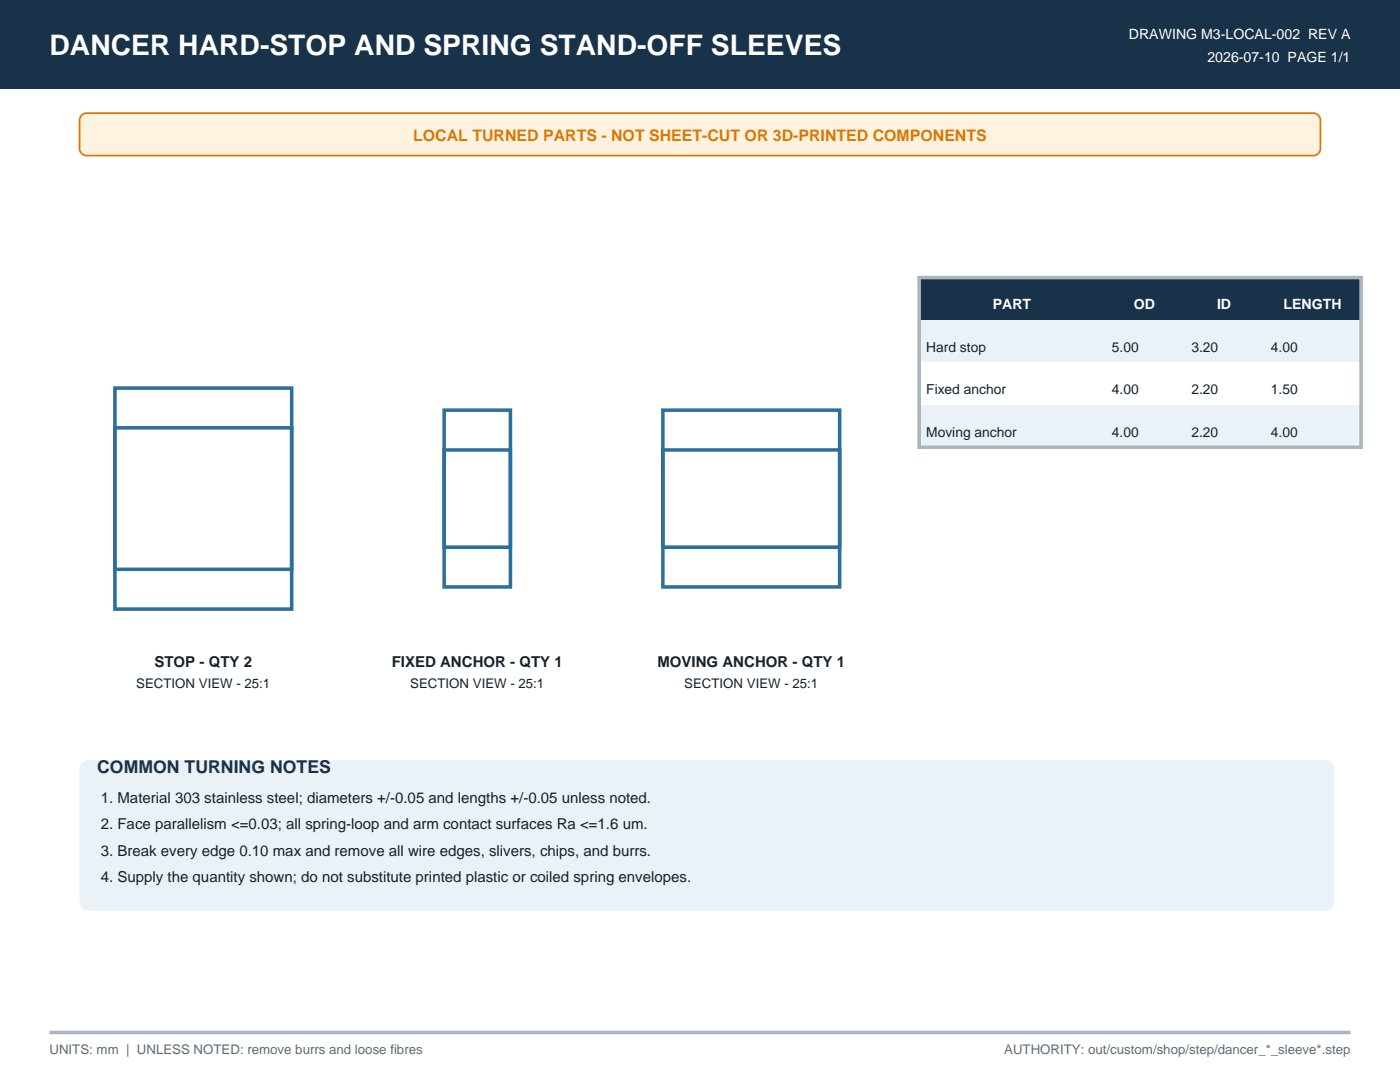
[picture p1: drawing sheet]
<svg xmlns="http://www.w3.org/2000/svg" width="279mm" height="216mm" viewBox="0 0 279 216" stroke-linecap="round" stroke-linejoin="round" font-family="sans-serif">
<defs><g id="words">
<text font-size="5.6" fill="#fff" x="9.9" y="10.9">DANCER HARD-STOP AND SPRING STAND-OFF SLEEVES</text>
<text font-size="3.5" fill="#18324a" x="19.4" y="154.2">COMMON TURNING NOTES</text>
<text font-size="3.2" fill="#d97706" x="82.5" y="28.2">LOCAL TURNED PARTS - NOT SHEET-CUT OR 3D-PRINTED COMPONENTS</text>
<g font-size="3" fill="#17212a">
<text x="30.8" y="133">STOP - QTY 2</text>
<text x="78.2" y="133">FIXED ANCHOR - QTY 1</text>
<text x="131.2" y="133">MOVING ANCHOR - QTY 1</text>
<text x="20.1" y="160.2">1. Material 303 stainless steel; diameters +/-0.05 and lengths +/-0.05 unless noted.</text>
<text x="20.1" y="165.5">2. Face parallelism &lt;=0.03; all spring-loop and arm contact surfaces Ra &lt;=1.6 um.</text>
<text x="20.1" y="170.7">3. Break every edge 0.10 max and remove all wire edges, slivers, chips, and burrs.</text>
<text x="20.1" y="176">4. Supply the quantity shown; do not substitute printed plastic or coiled spring envelopes.</text>
</g>
<g font-size="2.8" fill="#fff">
<text x="225.3" y="7.8">DRAWING M3-LOCAL-002 REV A</text>
<text x="241" y="12.3">2026-07-10 PAGE 1/1</text>
<text x="198.1" y="61.7">PART</text>
<text x="226.3" y="61.7">OD</text>
<text x="242.9" y="61.7">ID</text>
<text x="256.1" y="61.7">LENGTH</text>
</g>
<g font-size="2.8" fill="#17212a">
<text x="184.9" y="70.2">Hard stop</text>
<text x="221.9" y="70.2">5.00</text>
<text x="237.8" y="70.2">3.20</text>
<text x="253.6" y="70.2">4.00</text>
<text x="184.9" y="78.7">Fixed anchor</text>
<text x="221.9" y="78.7">4.00</text>
<text x="237.8" y="78.7">2.20</text>
<text x="253.6" y="78.7">1.50</text>
<text x="184.9" y="87.1">Moving anchor</text>
<text x="221.9" y="87.1">4.00</text>
<text x="237.8" y="87.1">2.20</text>
<text x="253.6" y="87.1">4.00</text>
</g>
<g font-size="2.6" fill="#17212a">
<text x="27.2" y="137.2">SECTION VIEW - 25:1</text>
<text x="81.9" y="137.2">SECTION VIEW - 25:1</text>
<text x="136.6" y="137.2">SECTION VIEW - 25:1</text>
</g>
<g font-size="2.6" fill="#5e6b75">
<text x="9.9" y="210.3">UNITS: mm | UNLESS NOTED: remove burrs and loose fibres</text>
<text x="200.4" y="210.3">AUTHORITY: out/custom/shop/step/dancer_*_sleeve*.step</text>
</g>
</g></defs>
<path d="M0 0h279.4v17.6h-279.4z" fill-rule="evenodd" fill="#18324a"/>
<path d="M16.5 22.8l.8-.2h244.8a1.41 1.41 0 0 1 1.4 1.4v5.6a1.41 1.41 0 0 1-1.4 1.4h-244.8a1.41 1.41 0 0 1-1.4-1.4v-5.6v-.5z" fill-rule="evenodd" fill="#fff3e0" stroke="#d97706" stroke-width=".35"/>
<path d="M22.9 77.4h35.3v44.1h-35.3zM22.9 85.4h35.3v28.2h-35.3zM88.6 81.8h13.3v35.3h-13.3zM88.6 89.8h13.3v19.4h-13.3zM132.3 81.8h35.3v35.3h-35.3zM132.3 89.8h35.3v19.4h-35.3z" fill="none" stroke="#2b6f9f" stroke-width=".71" stroke-linecap="butt"/>
<path d="M183.4 55.4h88.2v8.5h-88.2z" fill-rule="evenodd" fill="#18324a"/>
<path d="M183.4 63.9h88.2v8.4h-88.2z" fill-rule="evenodd" fill="#eaf2f7"/>
<path d="M183.4 72.3h88.2v8.5h-88.2z" fill-rule="evenodd" fill="#fff"/>
<path d="M183.4 80.8h88.2v8.5h-88.2z" fill-rule="evenodd" fill="#eaf2f7"/>
<path d="M183.4 55.4h88.2v33.9h-88.2z" fill="none" stroke="#a9b6be" stroke-width=".71" stroke-linecap="butt"/>
<path d="M16.4 152.2l.8-.4 .4-.1h247a1.76 1.76 0 0 1 1.7 1.8v26.4a1.76 1.76 0 0 1-1.7 1.8h-247a1.76 1.76 0 0 1-1.7-1.8v-26.4v-.5z" fill-rule="evenodd" fill="#eaf2f7"/>
<path d="M9.9 206h259.6" fill="none" stroke="#aab6be" stroke-width=".71" stroke-linecap="butt"/>
<use href="#words"/>
</svg>
